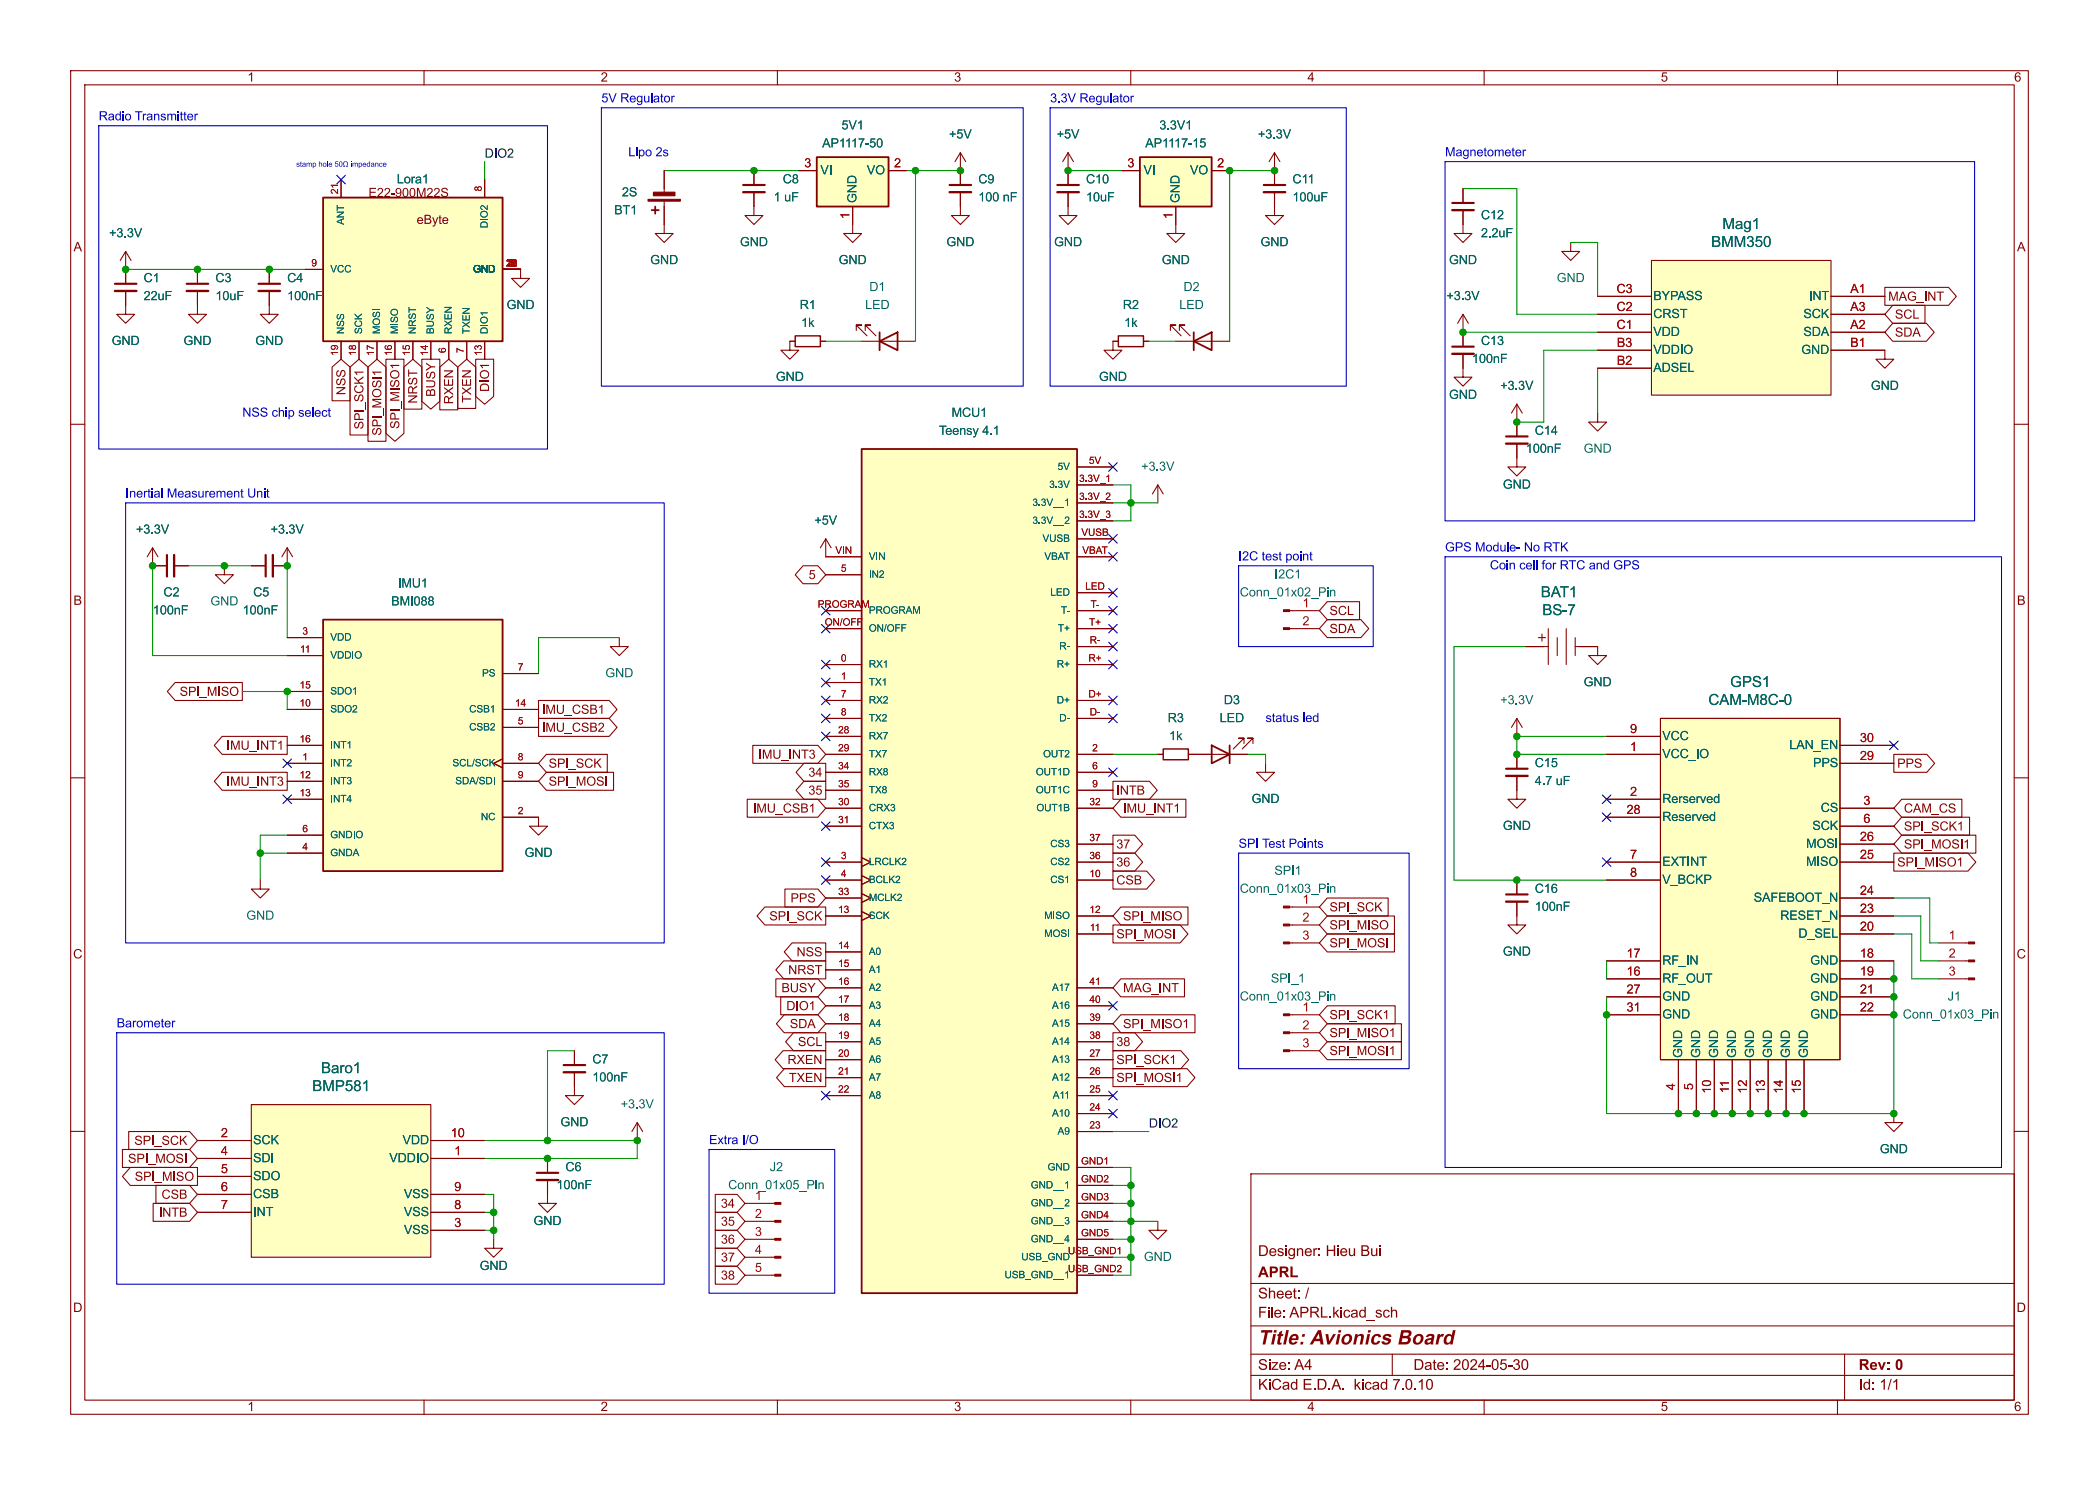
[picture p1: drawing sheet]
<svg xmlns="http://www.w3.org/2000/svg" width="297mm" height="210mm" viewBox="0 0 297 210" stroke-linecap="round" stroke-linejoin="round" font-family="sans-serif">
<defs><g id="words">
<text font-size="2.8" fill="#840000" x="178" y="190.9">Title: Avionics Board</text>
<g font-size="2.1" fill="#006464">
<text x="242.1" y="35.5">BMM350</text>
<text x="243.7" y="33">Mag1</text>
<text x="218" y="85">BAT1</text>
<text x="218.2" y="87.6">BS-7</text>
<text x="241.7" y="100.3">CAM-M8C-0</text>
<text x="244.8" y="97.7">GPS1</text>
<text x="44.2" y="154.9">BMP581</text>
<text x="45.4" y="152.3">Baro1</text>
</g>
<g font-size="2.1" fill="#840000">
<text x="178" y="178.2">Designer: Hieu Bui</text>
<text x="178" y="184.2">Sheet: /</text>
<text x="178" y="181.2">APRL</text>
<text x="178" y="186.9">File: APRL.kicad_sch</text>
<text x="178" y="197.1">KiCad E.D.A. kicad 7.0.10</text>
<text x="178" y="194.3">Size: A4</text>
<text x="200" y="194.3">Date: 2024-05-30</text>
<text x="263" y="194.3">Rev: 0</text>
<text x="263" y="197.1">Id: 1/1</text>
</g>
<g font-size="1.8" fill="#0000c2">
<text x="14" y="17.2">Radio Transmitter</text>
<text x="85.1" y="14.7">5V Regulator</text>
<text x="148.6" y="14.7">3.3V Regulator</text>
<text x="88.9" y="22.3">Lipo 2s</text>
<text x="204.5" y="22.3">Magnetometer</text>
<text x="34.3" y="59.1">NSS chip select</text>
<text x="17.8" y="70.6">Inertial Measurement Unit</text>
<text x="175.3" y="79.5">I2C test point</text>
<text x="204.5" y="78.2">GPS Module- No RTK</text>
<text x="210.8" y="80.7">Coin cell for RTC and GPS</text>
<text x="179.1" y="102.3">status led</text>
<text x="175.3" y="120.1">SPI Test Points</text>
<text x="16.5" y="145.5">Barometer</text>
<text x="100.3" y="162">Extra I/O</text>
</g>
<g font-size="1.8" fill="#840000">
<text x="35" y="12">1</text>
<text x="85" y="12">2</text>
<text x="135" y="12">3</text>
<text x="185" y="12">4</text>
<text x="235" y="12">5</text>
<text x="285" y="12">6</text>
<text x="52.1" y="28.3">E22-900M22S</text>
<text x="59" y="32.1">eByte</text>
<text x="10.4" y="36">A</text>
<text x="285.4" y="36">A</text>
<text x="267.2" y="43">MAG_INT</text>
<text x="268.1" y="45.5">SCL</text>
<text x="268.1" y="48.1">SDA</text>
<text x="49.4" y="55.9" transform="rotate(-90 49.4 55.9)">NSS</text>
<text x="59.5" y="57.1" transform="rotate(-90 59.5 57.1)">NRST</text>
<text x="62.1" y="56.1" transform="rotate(-90 62.1 56.1)">BUSY</text>
<text x="64.6" y="57.2" transform="rotate(-90 64.6 57.2)">RXEN</text>
<text x="67.1" y="57" transform="rotate(-90 67.1 57)">TXEN</text>
<text x="69.7" y="55.4" transform="rotate(-90 69.7 55.4)">DIO1</text>
<text x="51.9" y="60.7" transform="rotate(-90 51.9 60.7)">SPI_SCK1</text>
<text x="54.4" y="61.6" transform="rotate(-90 54.4 61.6)">SPI_MOSI1</text>
<text x="57" y="60.7" transform="rotate(-90 57 60.7)">SPI_MISO1</text>
<text x="114.4" y="82.4">5</text>
<text x="10.4" y="86">B</text>
<text x="188.1" y="87.5">SCL</text>
<text x="188.1" y="90">SDA</text>
<text x="285.4" y="86">B</text>
<text x="25.4" y="98.9">SPI_MISO</text>
<text x="76.7" y="101.4">IMU_CSB1</text>
<text x="32.1" y="106.5">IMU_INT1</text>
<text x="76.7" y="104">IMU_CSB2</text>
<text x="107.3" y="107.8">IMU_INT3</text>
<text x="32.1" y="111.6">IMU_INT3</text>
<text x="77.6" y="109">SPI_SCK</text>
<text x="77.6" y="111.6">SPI_MOSI</text>
<text x="114.4" y="112.9">35</text>
<text x="114.4" y="110.3">34</text>
<text x="158" y="112.9">INTB</text>
<text x="268.4" y="109">PPS</text>
<text x="106.5" y="115.4">IMU_CSB1</text>
<text x="158.9" y="115.4">IMU_INT1</text>
<text x="269.4" y="115.4">CAM_CS</text>
<text x="269.4" y="117.9">SPI_SCK1</text>
<text x="158" y="123">36</text>
<text x="158" y="120.5">37</text>
<text x="158" y="125.6">CSB</text>
<text x="268.4" y="123">SPI_MISO1</text>
<text x="269.4" y="120.5">SPI_MOSI1</text>
<text x="108.9" y="130.6">SPI_SCK</text>
<text x="111.9" y="128.1">PPS</text>
<text x="158.9" y="130.6">SPI_MISO</text>
<text x="188.1" y="129.4">SPI_SCK</text>
<text x="188.1" y="131.9">SPI_MISO</text>
<text x="10.3" y="136">C</text>
<text x="112.7" y="135.7">NSS</text>
<text x="158" y="133.2">SPI_MOSI</text>
<text x="188.1" y="134.4">SPI_MOSI</text>
<text x="285.3" y="136">C</text>
<text x="110.6" y="140.8">BUSY</text>
<text x="111.3" y="143.3">DIO1</text>
<text x="111.5" y="138.3">NRST</text>
<text x="158.9" y="140.8">MAG_INT</text>
<text x="111.8" y="145.9">SDA</text>
<text x="112.9" y="148.4">SCL</text>
<text x="158" y="148.4">38</text>
<text x="158.9" y="145.9">SPI_MISO1</text>
<text x="188.1" y="149.7">SPI_MOSI1</text>
<text x="188.1" y="144.6">SPI_SCK1</text>
<text x="188.1" y="147.1">SPI_MISO1</text>
<text x="111.4" y="151">RXEN</text>
<text x="111.6" y="153.5">TXEN</text>
<text x="158" y="151">SPI_SCK1</text>
<text x="158" y="153.5">SPI_MOSI1</text>
<text x="18.1" y="164.9">SPI_MOSI</text>
<text x="19" y="162.4">SPI_SCK</text>
<text x="19.1" y="167.5">SPI_MISO</text>
<text x="22.5" y="172.5">INTB</text>
<text x="22.9" y="170">CSB</text>
<text x="102" y="173.8">35</text>
<text x="102" y="171.3">34</text>
<text x="102" y="176.4">36</text>
<text x="102" y="178.9">37</text>
<text x="102" y="181.4">38</text>
<text x="10.3" y="186">D</text>
<text x="285.3" y="186">D</text>
<text x="35" y="200">1</text>
<text x="85" y="200">2</text>
<text x="135" y="200">3</text>
<text x="185" y="200">4</text>
<text x="235" y="200">5</text>
<text x="285" y="200">6</text>
</g>
<g font-size="1.8" fill="#0f0f0f">
<text x="68.6" y="22.5">DIO2</text>
<text x="162.6" y="159.7">DIO2</text>
</g>
<g font-size="1.8" fill="#a90000">
<text x="113.8" y="23.9">3</text>
<text x="126.5" y="23.9">2</text>
<text x="159.5" y="23.9">3</text>
<text x="172.2" y="23.9">2</text>
<text x="120.4" y="31" transform="rotate(-90 120.4 31)">1</text>
<text x="166.1" y="31" transform="rotate(-90 166.1 31)">1</text>
<text x="228.7" y="41.7">C3</text>
<text x="261.8" y="41.7">A1</text>
<text x="228.7" y="46.7">C1</text>
<text x="228.7" y="44.2">C2</text>
<text x="261.8" y="46.7">A2</text>
<text x="261.8" y="44.2">A3</text>
<text x="228.8" y="51.8">B2</text>
<text x="228.8" y="49.3">B3</text>
<text x="261.8" y="49.3">B1</text>
<text x="184.3" y="86.1">1</text>
<text x="184.3" y="88.6">2</text>
<text x="230.6" y="106.4">1</text>
<text x="230.6" y="103.9">9</text>
<text x="263.2" y="107.7">29</text>
<text x="263.2" y="105.2">30</text>
<text x="230.6" y="112.8">2</text>
<text x="230.2" y="115.3">28</text>
<text x="263.2" y="119.1">26</text>
<text x="263.7" y="114">3</text>
<text x="263.7" y="116.6">6</text>
<text x="230.6" y="121.7">7</text>
<text x="230.6" y="124.2">8</text>
<text x="263.2" y="121.7">25</text>
<text x="184.3" y="128">1</text>
<text x="184.3" y="130.6">2</text>
<text x="263.2" y="131.8">20</text>
<text x="263.2" y="129.3">23</text>
<text x="263.2" y="126.7">24</text>
<text x="184.3" y="133.1">3</text>
<text x="230.2" y="135.6">17</text>
<text x="263.2" y="135.6">18</text>
<text x="275.7" y="133.1">1</text>
<text x="275.7" y="135.6">2</text>
<text x="184.3" y="143.3">1</text>
<text x="230.2" y="138.2">16</text>
<text x="230.2" y="140.7">27</text>
<text x="230.2" y="143.3">31</text>
<text x="263.2" y="138.2">19</text>
<text x="263.2" y="140.7">21</text>
<text x="263.2" y="143.3">22</text>
<text x="275.7" y="138.2">3</text>
<text x="184.3" y="145.8">2</text>
<text x="184.3" y="148.3">3</text>
<text x="237.2" y="154.2" transform="rotate(-90 237.2 154.2)">4</text>
<text x="239.8" y="154.2" transform="rotate(-90 239.8 154.2)">5</text>
<text x="242.3" y="154.7" transform="rotate(-90 242.3 154.7)">10</text>
<text x="244.9" y="154.6" transform="rotate(-90 244.9 154.6)">11</text>
<text x="247.4" y="154.7" transform="rotate(-90 247.4 154.7)">12</text>
<text x="249.9" y="154.7" transform="rotate(-90 249.9 154.7)">13</text>
<text x="252.5" y="154.7" transform="rotate(-90 252.5 154.7)">14</text>
<text x="255" y="154.7" transform="rotate(-90 255 154.7)">15</text>
<text x="31.3" y="161">2</text>
<text x="63.8" y="161">10</text>
<text x="31.3" y="163.6">4</text>
<text x="31.3" y="166.1">5</text>
<text x="64.3" y="163.6">1</text>
<text x="31.3" y="168.7">6</text>
<text x="31.3" y="171.2">7</text>
<text x="64.3" y="173.7">3</text>
<text x="64.3" y="171.2">8</text>
<text x="64.3" y="168.7">9</text>
<text x="106.8" y="169.9">1</text>
<text x="106.8" y="172.5">2</text>
<text x="106.8" y="175">3</text>
<text x="106.8" y="177.5">4</text>
<text x="106.8" y="180.1">5</text>
</g>
<g font-size="1.8" fill="#006464">
<text x="116.3" y="21.3">AP1117-50</text>
<text x="119.1" y="18.8">5V1</text>
<text x="134.3" y="20.1">+5V</text>
<text x="149.5" y="20.1">+5V</text>
<text x="162.1" y="21.3">AP1117-15</text>
<text x="164" y="18.8">3.3V1</text>
<text x="178" y="20.1">+3.3V</text>
<text x="56.1" y="26.4">Lora1</text>
<text x="88" y="28.2">2S</text>
<text x="109.5" y="28.9">1 uF</text>
<text x="110.8" y="26.4">C8</text>
<text x="116.1" y="25.1">VI</text>
<text x="121.7" y="28.7" transform="rotate(-90 121.7 28.7)">GND</text>
<text x="122.7" y="25.1">VO</text>
<text x="138.4" y="26.4">C9</text>
<text x="138.4" y="28.9">100 nF</text>
<text x="153.7" y="26.4">C10</text>
<text x="153.7" y="28.9">10uF</text>
<text x="161.8" y="25.1">VI</text>
<text x="167.4" y="28.7" transform="rotate(-90 167.4 28.7)">GND</text>
<text x="168.4" y="25.1">VO</text>
<text x="182.9" y="26.4">C11</text>
<text x="182.9" y="28.9">100uF</text>
<text x="15.4" y="34">+3.3V</text>
<text x="86.9" y="30.8">BT1</text>
<text x="104.7" y="35.3">GND</text>
<text x="133.9" y="35.3">GND</text>
<text x="149.2" y="35.3">GND</text>
<text x="178.4" y="35.3">GND</text>
<text x="209.5" y="31.5">C12</text>
<text x="209.5" y="34">2.2uF</text>
<text x="20.3" y="40.4">C1</text>
<text x="30.5" y="40.4">C3</text>
<text x="40.6" y="40.4">C4</text>
<text x="92" y="37.8">GND</text>
<text x="118.7" y="37.8">GND</text>
<text x="123" y="41.6">D1</text>
<text x="164.4" y="37.8">GND</text>
<text x="167.5" y="41.6">D2</text>
<text x="205" y="37.8">GND</text>
<text x="220.3" y="40.4">GND</text>
<text x="20.3" y="42.9">22uF</text>
<text x="30.5" y="42.9">10uF</text>
<text x="40.6" y="42.9">100nF</text>
<text x="71.7" y="44.2">GND</text>
<text x="113.2" y="44.2">R1</text>
<text x="113.4" y="46.7">1k</text>
<text x="122.4" y="44.2">LED</text>
<text x="158.9" y="44.2">R2</text>
<text x="159.1" y="46.7">1k</text>
<text x="166.9" y="44.2">LED</text>
<text x="204.7" y="42.9">+3.3V</text>
<text x="233.9" y="48">VDD</text>
<text x="233.9" y="45.5">CRST</text>
<text x="233.9" y="42.9">BYPASS</text>
<text x="255.2" y="48">SDA</text>
<text x="255.2" y="45.5">SCK</text>
<text x="256" y="42.9">INT</text>
<text x="15.8" y="49.3">GND</text>
<text x="26" y="49.3">GND</text>
<text x="36.1" y="49.3">GND</text>
<text x="208.3" y="51.8">100nF</text>
<text x="209.5" y="49.3">C13</text>
<text x="233.9" y="53.1">ADSEL</text>
<text x="233.9" y="50.5">VDDIO</text>
<text x="254.9" y="50.5">GND</text>
<text x="109.8" y="54.3">GND</text>
<text x="134.6" y="59.4">MCU1</text>
<text x="155.5" y="54.3">GND</text>
<text x="205" y="56.9">GND</text>
<text x="212.3" y="55.6">+3.3V</text>
<text x="264.7" y="55.6">GND</text>
<text x="132.9" y="62">Teensy 4.1</text>
<text x="215.9" y="64.5">100nF</text>
<text x="217.2" y="62">C14</text>
<text x="224.1" y="64.5">GND</text>
<text x="161.5" y="67">+3.3V</text>
<text x="212.7" y="69.6">GND</text>
<text x="19.2" y="75.9">+3.3V</text>
<text x="38.3" y="75.9">+3.3V</text>
<text x="115.2" y="74.7">+5V</text>
<text x="56.3" y="83.6">IMU1</text>
<text x="180.4" y="82.3">I2C1</text>
<text x="21.6" y="87.4">100nF</text>
<text x="23.1" y="84.8">C2</text>
<text x="29.8" y="86.1">GND</text>
<text x="34.3" y="87.4">100nF</text>
<text x="35.8" y="84.8">C5</text>
<text x="55.4" y="86.1">BMI088</text>
<text x="175.4" y="84.8">Conn_01x02_Pin</text>
<text x="85.7" y="96.3">GND</text>
<text x="173.2" y="100.1">D3</text>
<text x="212.3" y="100.1">+3.3V</text>
<text x="224.1" y="97.5">GND</text>
<text x="165.2" y="102.6">R3</text>
<text x="165.4" y="105.1">1k</text>
<text x="172.6" y="102.6">LED</text>
<text x="235.2" y="107.7">VCC_IO</text>
<text x="235.2" y="105.1">VCC</text>
<text x="253.2" y="106.4">LAN_EN</text>
<text x="217.2" y="109">C15</text>
<text x="217.2" y="111.5">4.7 uF</text>
<text x="256.5" y="109">PPS</text>
<text x="177.1" y="114">GND</text>
<text x="212.7" y="117.8">GND</text>
<text x="235.2" y="114">Rerserved</text>
<text x="235.2" y="116.6">Reserved</text>
<text x="256.4" y="117.8">SCK</text>
<text x="257.6" y="115.3">CS</text>
<text x="74.2" y="121.7">GND</text>
<text x="180.3" y="124.2">SPI1</text>
<text x="235.2" y="122.9">EXTINT</text>
<text x="235.2" y="125.5">V_BCKP</text>
<text x="255.6" y="122.9">MISO</text>
<text x="255.6" y="120.4">MOSI</text>
<text x="34.9" y="130.5">GND</text>
<text x="175.4" y="126.7">Conn_01x03_Pin</text>
<text x="217.2" y="126.7">C16</text>
<text x="217.2" y="129.3">100nF</text>
<text x="248.1" y="128">SAFEBOOT_N</text>
<text x="251.9" y="130.5">RESET_N</text>
<text x="212.7" y="135.6">GND</text>
<text x="235.2" y="136.9">RF_IN</text>
<text x="254.5" y="133.1">D_SEL</text>
<text x="256.1" y="136.9">GND</text>
<text x="175.4" y="142">Conn_01x03_Pin</text>
<text x="179.8" y="139.4">SPI_1</text>
<text x="235.2" y="139.4">RF_OUT</text>
<text x="235.2" y="142">GND</text>
<text x="256.1" y="139.4">GND</text>
<text x="256.1" y="142">GND</text>
<text x="275.6" y="142">J1</text>
<text x="235.2" y="144.5">GND</text>
<text x="238.5" y="149.6" transform="rotate(-90 238.5 149.6)">GND</text>
<text x="241" y="149.6" transform="rotate(-90 241 149.6)">GND</text>
<text x="243.6" y="149.6" transform="rotate(-90 243.6 149.6)">GND</text>
<text x="246.1" y="149.6" transform="rotate(-90 246.1 149.6)">GND</text>
<text x="248.7" y="149.6" transform="rotate(-90 248.7 149.6)">GND</text>
<text x="251.2" y="149.6" transform="rotate(-90 251.2 149.6)">GND</text>
<text x="253.7" y="149.6" transform="rotate(-90 253.7 149.6)">GND</text>
<text x="256.1" y="144.5">GND</text>
<text x="256.3" y="149.6" transform="rotate(-90 256.3 149.6)">GND</text>
<text x="269.2" y="144.5">Conn_01x03_Pin</text>
<text x="83.8" y="150.9">C7</text>
<text x="83.8" y="153.4">100nF</text>
<text x="79.3" y="159.8">GND</text>
<text x="87.8" y="157.2">+3.3V</text>
<text x="35.8" y="162.3">SCK</text>
<text x="35.8" y="164.8">SDI</text>
<text x="35.8" y="167.4">SDO</text>
<text x="55.1" y="164.8">VDDIO</text>
<text x="57" y="162.3">VDD</text>
<text x="80" y="166.1">C6</text>
<text x="108.9" y="166.1">J2</text>
<text x="266" y="163.6">GND</text>
<text x="35.8" y="169.9">CSB</text>
<text x="35.8" y="172.5">INT</text>
<text x="57.2" y="172.5">VSS</text>
<text x="57.2" y="169.9">VSS</text>
<text x="75.5" y="173.7">GND</text>
<text x="78.7" y="168.6">100nF</text>
<text x="103" y="168.6">Conn_01x05_Pin</text>
<text x="57.2" y="175">VSS</text>
<text x="161.9" y="178.8">GND</text>
<text x="67.9" y="180.1">GND</text>
</g>
<g font-size="1.4" fill="#a90000">
<text x="48" y="27.5" transform="rotate(-90 48 27.5)">21</text>
<text x="68.3" y="27.1" transform="rotate(-90 68.3 27.1)">8</text>
<text x="44.1" y="37.8">9</text>
<text x="72" y="37.8">1</text>
<text x="72" y="37.8">2</text>
<text x="48" y="50.3" transform="rotate(-90 48 50.3)">19</text>
<text x="50.5" y="50.3" transform="rotate(-90 50.5 50.3)">18</text>
<text x="53.1" y="50.3" transform="rotate(-90 53.1 50.3)">17</text>
<text x="55.6" y="50.3" transform="rotate(-90 55.6 50.3)">16</text>
<text x="58.2" y="50.3" transform="rotate(-90 58.2 50.3)">15</text>
<text x="60.7" y="50.3" transform="rotate(-90 60.7 50.3)">14</text>
<text x="63.2" y="49.9" transform="rotate(-90 63.2 49.9)">6</text>
<text x="65.8" y="49.9" transform="rotate(-90 65.8 49.9)">7</text>
<text x="68.3" y="50.3" transform="rotate(-90 68.3 50.3)">13</text>
<text x="154.1" y="65.8">5V</text>
<text x="152.7" y="68.3">3.3V_1</text>
<text x="152.7" y="70.9">3.3V_2</text>
<text x="152.7" y="73.4">3.3V_3</text>
<text x="153" y="75.9">VUSB</text>
<text x="118.2" y="78.5">VIN</text>
<text x="119" y="81">5</text>
<text x="153.1" y="78.5">VBAT</text>
<text x="153.6" y="83.6">LED</text>
<text x="42.8" y="89.9">3</text>
<text x="115.7" y="86.1">PROGRAM</text>
<text x="116.7" y="88.6">ON/OFF</text>
<text x="154.1" y="88.6">T+</text>
<text x="154.3" y="86.1">T-</text>
<text x="42.4" y="92.5">11</text>
<text x="73.3" y="95">7</text>
<text x="119" y="93.7">0</text>
<text x="154" y="93.7">R+</text>
<text x="154.2" y="91.2">R-</text>
<text x="42.4" y="100.1">10</text>
<text x="42.4" y="97.5">15</text>
<text x="72.9" y="100.1">14</text>
<text x="119" y="96.3">1</text>
<text x="119" y="98.8">7</text>
<text x="119" y="101.3">8</text>
<text x="154" y="98.8">D+</text>
<text x="154.2" y="101.3">D-</text>
<text x="42.4" y="105.2">16</text>
<text x="42.8" y="107.7">1</text>
<text x="73.3" y="102.6">5</text>
<text x="73.3" y="107.7">8</text>
<text x="118.6" y="103.9">28</text>
<text x="118.6" y="106.4">29</text>
<text x="154.5" y="106.4">2</text>
<text x="42.4" y="110.2">12</text>
<text x="42.4" y="112.8">13</text>
<text x="73.3" y="110.2">9</text>
<text x="118.6" y="109">34</text>
<text x="118.6" y="111.5">35</text>
<text x="154.5" y="109">6</text>
<text x="154.5" y="111.5">9</text>
<text x="42.8" y="117.9">6</text>
<text x="73.3" y="115.3">2</text>
<text x="118.6" y="114">30</text>
<text x="118.6" y="116.6">31</text>
<text x="154.1" y="114">32</text>
<text x="154.1" y="119.1">37</text>
<text x="42.8" y="120.4">4</text>
<text x="119" y="121.7">3</text>
<text x="119" y="124.2">4</text>
<text x="154.1" y="124.2">10</text>
<text x="154.1" y="121.7">36</text>
<text x="118.6" y="129.3">13</text>
<text x="118.6" y="126.7">33</text>
<text x="154.1" y="129.3">12</text>
<text x="154.2" y="131.8">11</text>
<text x="118.6" y="134.4">14</text>
<text x="118.6" y="136.9">15</text>
<text x="118.6" y="139.4">16</text>
<text x="118.6" y="142">17</text>
<text x="154.1" y="142">40</text>
<text x="154.1" y="139.4">41</text>
<text x="118.6" y="144.5">18</text>
<text x="118.6" y="147.1">19</text>
<text x="118.6" y="149.6">20</text>
<text x="154.1" y="149.6">27</text>
<text x="154.1" y="147.1">38</text>
<text x="154.1" y="144.5">39</text>
<text x="118.6" y="152.1">21</text>
<text x="118.6" y="154.7">22</text>
<text x="154.1" y="154.7">25</text>
<text x="154.1" y="152.1">26</text>
<text x="154.1" y="159.8">23</text>
<text x="154.1" y="157.2">24</text>
<text x="153" y="164.8">GND1</text>
<text x="153" y="167.4">GND2</text>
<text x="153" y="169.9">GND3</text>
<text x="153" y="172.5">GND4</text>
<text x="151.1" y="177.5">USB_GND1</text>
<text x="153" y="175">GND5</text>
<text x="151.1" y="180.1">USB_GND2</text>
</g>
<g font-size="1.4" fill="#006464">
<text x="49.1" y="31.8" transform="rotate(-90 49.1 31.8)">ANT</text>
<text x="69.4" y="32.3" transform="rotate(-90 69.4 32.3)">DIO2</text>
<text x="46.7" y="38.9">VCC</text>
<text x="66.9" y="38.9">GND</text>
<text x="49.1" y="47.2" transform="rotate(-90 49.1 47.2)">NSS</text>
<text x="51.6" y="47.2" transform="rotate(-90 51.6 47.2)">SCK</text>
<text x="54.1" y="47.2" transform="rotate(-90 54.1 47.2)">MOSI</text>
<text x="56.7" y="47.2" transform="rotate(-90 56.7 47.2)">MISO</text>
<text x="59.2" y="47.2" transform="rotate(-90 59.2 47.2)">NRST</text>
<text x="61.8" y="47.2" transform="rotate(-90 61.8 47.2)">BUSY</text>
<text x="64.3" y="47.2" transform="rotate(-90 64.3 47.2)">RXEN</text>
<text x="66.8" y="47.2" transform="rotate(-90 66.8 47.2)">TXEN</text>
<text x="69.4" y="47.2" transform="rotate(-90 69.4 47.2)">DIO1</text>
<text x="146.1" y="71.9">3.3V__1</text>
<text x="148.5" y="69.4">3.3V</text>
<text x="149.6" y="66.8">5V</text>
<text x="146.1" y="74.5">3.3V__2</text>
<text x="147.5" y="77">VUSB</text>
<text x="122.9" y="82.1">IN2</text>
<text x="122.9" y="79.5">VIN</text>
<text x="147.8" y="79.5">VBAT</text>
<text x="122.9" y="89.7">ON/OFF</text>
<text x="122.9" y="87.2">PROGRAM</text>
<text x="148.6" y="84.6">LED</text>
<text x="149.7" y="89.7">T+</text>
<text x="150.1" y="87.2">T-</text>
<text x="46.7" y="93.5">VDDIO</text>
<text x="46.7" y="91">VDD</text>
<text x="122.9" y="94.8">RX1</text>
<text x="149.5" y="94.8">R+</text>
<text x="149.9" y="92.2">R-</text>
<text x="46.7" y="101.1">SDO2</text>
<text x="46.7" y="98.6">SDO1</text>
<text x="66.4" y="101.1">CSB1</text>
<text x="68.2" y="96.1">PS</text>
<text x="122.9" y="97.3">TX1</text>
<text x="122.9" y="99.9">RX2</text>
<text x="149.5" y="99.9">D+</text>
<text x="46.7" y="106.2">INT1</text>
<text x="66.4" y="103.7">CSB2</text>
<text x="122.9" y="104.9">RX7</text>
<text x="122.9" y="107.5">TX7</text>
<text x="122.9" y="102.4">TX2</text>
<text x="147.6" y="107.5">OUT2</text>
<text x="149.9" y="102.4">D-</text>
<text x="46.7" y="108.8">INT2</text>
<text x="46.7" y="111.3">INT3</text>
<text x="46.7" y="113.8">INT4</text>
<text x="64" y="108.8">SCL/SCK</text>
<text x="64.4" y="111.3">SDA/SDI</text>
<text x="122.9" y="110">RX8</text>
<text x="122.9" y="112.6">TX8</text>
<text x="146.6" y="110">OUT1D</text>
<text x="146.6" y="112.6">OUT1C</text>
<text x="46.7" y="118.9">GNDIO</text>
<text x="68.1" y="116.4">NC</text>
<text x="122.9" y="115.1">CRX3</text>
<text x="122.9" y="117.6">CTX3</text>
<text x="146.6" y="115.1">OUT1B</text>
<text x="46.7" y="121.5">GNDA</text>
<text x="122.9" y="122.7">LRCLK2</text>
<text x="122.9" y="125.3">BCLK2</text>
<text x="148.6" y="125.3">CS1</text>
<text x="148.6" y="122.7">CS2</text>
<text x="148.6" y="120.2">CS3</text>
<text x="122.9" y="130.3">SCK</text>
<text x="122.9" y="127.8">MCLK2</text>
<text x="147.8" y="130.3">MISO</text>
<text x="122.9" y="135.4">A0</text>
<text x="122.9" y="138">A1</text>
<text x="147.8" y="132.9">MOSI</text>
<text x="122.9" y="140.5">A2</text>
<text x="122.9" y="143">A3</text>
<text x="148.9" y="143">A16</text>
<text x="148.9" y="140.5">A17</text>
<text x="122.9" y="145.6">A4</text>
<text x="122.9" y="148.1">A5</text>
<text x="148.9" y="148.1">A14</text>
<text x="148.9" y="145.6">A15</text>
<text x="122.9" y="150.7">A6</text>
<text x="122.9" y="153.2">A7</text>
<text x="122.9" y="155.7">A8</text>
<text x="148.9" y="153.2">A12</text>
<text x="148.9" y="150.7">A13</text>
<text x="149" y="155.7">A11</text>
<text x="148.9" y="158.3">A10</text>
<text x="149.6" y="160.8">A9</text>
<text x="148.2" y="165.9">GND</text>
<text x="145.9" y="168.4">GND__1</text>
<text x="145.9" y="171">GND__2</text>
<text x="145.9" y="173.5">GND__3</text>
<text x="144.5" y="178.6">USB_GND</text>
<text x="145.9" y="176.1">GND__4</text>
<text x="142.1" y="181.1">USB_GND__1</text>
</g>
<text font-size="1" fill="#0000c2" x="49.6" y="23.7">impedance</text>
</g></defs>
<g fill="none" stroke="#840000" stroke-width=".15">
<path d="M10 10h277v190h-277zM12 12h273v186h-273zM60 10v2M110 10v2M160 10v2M210 10v2M260 10v2M17.8 35.6l-.8 1.2M17.8 35.6v4.5M17.8 35.6l.7 1.2M27.9 38.1v2M38.1 38.1v2"/>
<path d="M43.2 38.1h2.5M48.3 25.4v2.5M68.6 25.4v2.5M71.1 38.1h2.6v1.3h1.2l-1.2 1.2-1.3-1.2h1.3M94 28.4v4.6h1.2l-1.2 1.3-1.3-1.3h1.3M94 24.1v3.3M106.7 27.2v3.3h1.2l-1.2 1.3-1.3-1.3h1.3M106.7 24.1v2.1M113 24.1h2.6M120.6 29.2v3.8h1.3l-1.3 1.3-1.2-1.3h1.2M125.7 24.1h2.6M135.9 27.2v3.3h1.3l-1.3 1.3-1.3-1.3h1.3"/>
<path d="M135.9 21.6l-.8 1.3M135.9 21.6v4.6M135.9 21.6l.8 1.3M151.1 27.2v3.3h1.3l-1.3 1.3-1.2-1.3h1.2M151.1 21.6v4.6M151.1 21.6l-.7 1.3M151.1 21.6l.8 1.3M158.7 24.1h2.6M166.4 29.2v3.8h1.2l-1.2 1.3-1.3-1.3h1.3M171.4 24.1h2.6M180.3 27.2v3.3h1.3l-1.3 1.3-1.2-1.3h1.2M180.3 21.6v4.6"/>
<path d="M180.3 21.6l-.7 1.3M180.3 21.6l.8 1.3M207 29.7v3.3h1.3l-1.3 1.3-1.3-1.3h1.3M207 26.7v2M222.2 34.3v1.3h1.3l-1.3 1.2-1.2-1.2h1.2M233.7 36.8h25.4v19.1h-25.4zM10 60h2M17.8 41.1v3.4h1.2l-1.2 1.2-1.3-1.2h1.3M27.9 41.1v3.4h1.3l-1.3 1.2-1.2-1.2h1.2M38.1 41.1v3.4h1.3l-1.3 1.2-1.3-1.2h1.3M47 51.9l1.3-1.1 1.2 1.1v4.8h-2.5zM48.3 48.3v2.5"/>
<path d="M49.5 51.9l1.3-1.1 1.3 1.1v9.6h-2.6zM50.8 48.3v2.5M52.1 51.9l1.2-1.1 1.3 1.1v10.5h-2.5zM53.3 48.3v2.5M54.6 50.8h2.6v10.5l-1.3 1.1-1.3-1.1zM55.9 48.3v2.5M57.1 51.9l1.3-1.1 1.3 1.1v6h-2.6zM58.4 48.3v2.5M59.7 50.8h2.5v5.9l-1.2 1.2-1.3-1.2zM61 48.3v2.5M62.2 51.9l1.3-1.1 1.3 1.1v6.1h-2.6zM63.5 48.3v2.5"/>
<path d="M64.8 51.9l1.2-1.1 1.3 1.1v5.9h-2.5zM66 48.3v2.5M67.3 50.8h2.6v5.3l-1.3 1.1-1.3-1.1zM68.6 48.3v2.5M112.5 48.3h-.7v1.2h-1.3l1.3 1.3 1.2-1.3h-1.2M116.1 48.3h.7M121.2 46.7v-.7h.7h-.7l1.5 1.5M121.9 48.3h7.6M122.4 46.7v-.7h.8h-.8l1.6 1.5M158.2 48.3h-.7v1.2h1.2l-1.2 1.3-1.3-1.3h1.3M161.8 48.3h.8M165.6 46.7v-.7h.8h-.8l1.5 1.5"/>
<path d="M166.4 48.3h7.6M166.9 46.7v-.7h.7h-.7l1.5 1.5M207 50v3.3h1.3l-1.3 1.3-1.3-1.3h1.3M207 44.5l-.8 1.2M207 44.5v4.5M207 44.5l.8 1.2M214.6 57.2v4.5M214.6 57.2l-.7 1.2M214.6 57.2l.8 1.2M226.1 58.4v1.3h1.2l-1.2 1.3-1.3-1.3h1.3M226.1 41.9h7.6M226.1 47h7.6"/>
<path d="M226.1 44.5h7.6M226.1 49.5h7.6M226.1 52.1h7.6M259.1 49.5h7.6v1.3h1.3l-1.3 1.3-1.3-1.3h1.3M259.1 41.9h7.6M259.1 47h7.6M259.1 44.5h7.6M266.7 40.6h9l1.1 1.3-1.1 1.3h-9zM267.8 43.2h4.6v2.5h-4.6l-1.1-1.2zM267.8 45.7h4.8l1.1 1.3-1.1 1.3h-4.8l-1.1-1.3zM285 60h2M21.6 77.5v2.5h2"/>
<path d="M21.6 77.5l.8 1.2M21.6 77.5l-.8 1.2M40.6 77.5v2.5h-2M40.6 77.5l.8 1.2M40.6 77.5l-.7 1.2M116.8 76.2l-.7 1.3M116.8 76.2v2.5h5.1M116.8 76.2l.8 1.3M152.4 68.6h5.1M152.4 71.1h5.1M152.4 73.7h5.1M152.4 66h5.1"/>
<path d="M152.4 78.7h5.1M152.4 76.2h5.1M163.8 68.6l-.7 1.3M163.8 68.6v2.5M163.8 68.6l.8 1.3M214.6 62.7v3.3h1.3l-1.3 1.3-1.2-1.3h1.2M24.6 80h2.1M24.8 96.5h9.5v2.6h-9.5l-1.1-1.3zM31.7 80v1.3h1.3l-1.3 1.3-1.2-1.3h1.2M35.6 80h2M40.6 90.2h5.1M40.6 92.7h5.1"/>
<path d="M40.6 97.8h5.1M71.1 95.3h5.1M76.2 99.1h10l1.1 1.2-1.1 1.3h-10zM87.6 90.2v1.2h1.3l-1.3 1.3-1.2-1.3h1.2M113.6 80h2.1l1.1 1.3-1.1 1.3h-2.1l-1.1-1.3zM116.8 88.9h5.1M116.8 86.4h5.1M116.8 94h5.1M116.8 96.5h5.1M116.8 81.3h5.1M116.8 99.1h5.1M152.4 88.9h5.1"/>
<path d="M152.4 86.4h5.1M152.4 91.4h5.1M152.4 94h5.1M152.4 99.1h5.1M152.4 83.8h5.1M182.5 88.9h4.2M182.5 86.4h4.2M187.8 85.1h4.6v2.5h-4.6l-1.1-1.2zM187.8 87.6h4.8l1.1 1.3-1.1 1.3h-4.8l-1.1-1.3zM215.9 91.4h3.2M217.7 90.2h1M218.2 89.7v1"/>
<path d="M219.1 88.9v5.1M220.3 90.2v2.5M221.6 88.9v5.1M222.9 91.4h3.2v1.3h1.2l-1.2 1.3-1.3-1.3h1.3M222.9 90.2v2.5M10 110h2M31.4 104.1h9.2v2.6h-9.2l-1.1-1.3zM31.4 109.2h9.2v2.6h-9.2l-1.1-1.3zM40.6 113h5.1M40.6 108h5.1M40.6 105.4h5.1M40.6 100.3h5.1"/>
<path d="M40.6 110.5h5.1M40.6 118.1h5.1M71.1 107.3l-1.3 .7 1.3 .6M71.1 115.6h5.1v1.2h1.3l-1.3 1.3-1.3-1.3h1.3M71.1 108h5.1M71.1 100.3h5.1M71.1 110.5h5.1M71.1 102.9h5.1M76.2 101.6h10l1.1 1.3-1.1 1.2h-10zM77.3 106.7h8.6v2.5h-8.6l-1.1-1.2zM77.3 109.2h9.5v2.6h-9.5l-1.1-1.3zM105.7 113h10l1.1 1.3-1.1 1.3h-10z"/>
<path d="M106.5 105.4h9.2l1.1 1.3-1.1 1.3h-9.2zM113.8 110.5h3v2.5h-3l-1.2-1.2zM113.8 107.9h3v2.6h-3l-1.2-1.3zM116.8 101.6h5.1M116.8 106.7h5.1M116.8 114.3h5.1M116.8 116.8h5.1M116.8 104.1h5.1M116.8 109.2h5.1M116.8 111.8h5.1M152.4 101.6h5.1M152.4 106.7h5.1"/>
<path d="M152.4 119.4h5.1M152.4 114.3h5.1M152.4 109.2h5.1M152.4 111.8h5.1M157.5 118.1h3.1l1.1 1.3-1.1 1.3h-3.1zM157.5 110.5h5.1l1.2 1.3-1.2 1.2h-5.1zM158.6 113h9.2v2.6h-9.2l-1.1-1.3zM163.8 106.7h.8M168.1 106.7h8.4M176 105.2v-.8h-.7h.7l-1.5 1.5M177.3 105.2v-.8h-.8h.8l-1.5 1.5M179.1 108v1.2h1.2l-1.2 1.3-1.3-1.3h1.3"/>
<path d="M214.6 109.7v3.3h1.3l-1.3 1.3-1.2-1.3h1.2M214.6 101.6l-.7 1.3M214.6 101.6v2.5M214.6 106.7v2M214.6 101.6l.8 1.3M227.3 106.7h7.6M227.3 113h7.6M227.3 115.6h7.6M227.3 104.1h7.6M234.9 101.6h25.4v48.3h-25.4zM260.3 119.4h7.7M260.3 108h7.7"/>
<path d="M260.3 114.3h7.7M260.3 105.4h7.7M260.3 116.8h7.7M268 106.7h4.6l1.1 1.3-1.1 1.2h-4.6zM269.1 113h8.5v2.6h-8.5l-1.1-1.3zM269.1 115.6h9.6v2.5h-9.6l-1.1-1.3zM269.1 118.1h10.5v2.6h-10.5l-1.1-1.3zM285 110h2M36.8 124.5v1.2h1.3l-1.3 1.3-1.2-1.3h1.2M40.6 120.7h5.1M108.2 128.3h8.6v2.5h-8.6l-1.1-1.3zM109.8 138.4h5.9l1.1 1.3-1.1 1.3h-5.9z"/>
<path d="M110.9 135.9h5.9v2.5h-5.9l-1.1-1.2zM111.1 125.7h4.6l1.1 1.3-1.1 1.3h-4.6zM112.1 133.3h4.7v2.6h-4.7l-1.1-1.3zM116.8 129.5h5.1M116.8 127h5.1M116.8 121.9h5.1M116.8 124.5h5.1M116.8 134.6h5.1M116.8 137.2h5.1M116.8 139.7h5.1M121.9 128.9l1.3 .6-1.3 .7M121.9 121.3l1.3 .6-1.3 .7"/>
<path d="M121.9 126.4l1.3 .6-1.3 .6M121.9 123.8l1.3 .7-1.3 .6M152.4 132.1h5.1M152.4 129.5h5.1M152.4 121.9h5.1M152.4 124.5h5.1M152.4 139.7h5.1M157.5 120.6h3.1l1.1 1.3-1.1 1.3h-3.1zM157.5 130.8h9.5l1.1 1.3-1.1 1.3h-9.5zM157.5 123.2h4.7l1.2 1.3-1.2 1.2h-4.7zM158.6 138.4h9v2.6h-9l-1.1-1.3zM158.6 128.3h9.5v2.5h-9.5l-1.1-1.3z"/>
<path d="M182.5 133.4h4.2M182.5 130.8h4.2M182.5 128.3h4.2M187.8 127h8.6v2.5h-8.6l-1.1-1.2zM187.8 129.5h9.5v2.6h-9.5l-1.1-1.3zM187.8 132.1h9.5v2.5h-9.5l-1.1-1.2zM214.6 127.5v3.3h1.3l-1.3 1.3-1.2-1.3h1.2M214.6 124.5v2M227.3 138.4h7.6M227.3 135.9h7.6M227.3 121.9h7.6M227.3 124.5h7.6"/>
<path d="M260.3 138.4h7.7M260.3 135.9h7.7M260.3 132.1h7.7M260.3 129.5h7.7M260.3 127h7.7M260.3 121.9h7.7M268 120.6h10.5l1.1 1.3-1.1 1.3h-10.5zM274.3 138.4h4.2M274.3 135.9h4.2M274.3 133.4h4.2M10 160h2M35.6 156.2h25.4v21.6h-25.4z"/>
<path d="M81.3 151.6v3.3h1.2l-1.2 1.3-1.3-1.3h1.3M81.3 148.6v2M90.2 158.8l-.8 1.2M90.2 158.8v2.5M90.2 158.8l.7 1.2M110.5 141h5.2l1.1 1.2-1.1 1.3h-5.2zM110.8 148.6h6v2.5h-6l-1.1-1.2zM111 143.5h4.7l1.1 1.3-1.1 1.3h-4.7l-1.1-1.3zM111 151.1h5.8v2.6h-5.8l-1.1-1.3zM112.3 146h4.5v2.6h-4.5l-1.1-1.3zM116.8 149.9h5.1M116.8 142.2h5.1"/>
<path d="M116.8 144.8h5.1M116.8 147.3h5.1M116.8 152.4h5.1M116.8 154.9h5.1M152.4 149.9h5.1M152.4 142.2h5.1M152.4 144.8h5.1M152.4 147.3h5.1M152.4 152.4h5.1M152.4 154.9h5.1M152.4 157.5h5.1M157.5 148.6h9.6l1.1 1.3-1.1 1.2h-9.6z"/>
<path d="M157.5 151.1h10.5l1.1 1.3-1.1 1.3h-10.5zM157.5 146h3.1l1.1 1.3-1.1 1.3h-3.1zM158.6 143.5h10.5v2.6h-10.5l-1.1-1.3zM182.5 143.5h4.2M182.5 148.6h4.2M182.5 146.1h4.2M187.8 147.3h10.5v2.6h-10.5l-1.1-1.3zM187.8 142.2h9.6v2.6h-9.6l-1.1-1.3zM187.8 144.8h10.5v2.5h-10.5l-1.1-1.2zM227.3 141h7.6M227.3 143.5h7.6M237.5 149.9v7.6"/>
<path d="M240 149.9v7.6M242.6 149.9v7.6M245.1 149.9v7.6M247.6 149.9v7.6M250.2 149.9v7.6M252.7 149.9v7.6M255.3 149.9v7.6M260.3 141h7.7M260.3 143.5h7.7M268 157.5v1.3h1.2l-1.2 1.2-1.3-1.2h1.3M285 160h2M17.3 162.6h9.5l1.1 1.2-1.1 1.3h-9.5z"/>
<path d="M18.2 160h8.6l1.1 1.3-1.1 1.3h-8.6zM18.4 165.1h9.5v2.5h-9.5l-1.1-1.2zM21.7 170.2h5.1l1.1 1.3-1.1 1.2h-5.1zM22.1 167.6h4.7l1.1 1.3-1.1 1.3h-4.7zM27.9 163.8h7.7M27.9 161.3h7.7M27.9 171.5h7.7M27.9 168.9h7.7M27.9 166.4h7.7M61 163.8h7.6M61 161.3h7.6M61 174h7.6"/>
<path d="M61 171.5h7.6M61 168.9h7.6M69.8 175.3v1.2h1.3l-1.3 1.3-1.2-1.3h1.2M77.5 166.9v3.3h1.2l-1.2 1.3-1.3-1.3h1.3M77.5 163.8v2.1M101.2 171.4h3.1l1.1 1.3-1.1 1.3h-3.1zM101.2 168.9h3.1l1.1 1.3-1.1 1.3h-3.1zM101.2 174h3.1l1.1 1.3-1.1 1.2h-3.1zM101.2 176.5h3.1l1.1 1.3-1.1 1.3h-3.1zM101.2 179.1h3.1l1.1 1.2-1.1 1.3h-3.1zM105.4 170.2h4.2M105.4 172.7h4.2"/>
<path d="M105.4 175.3h4.2M105.4 177.8h4.2M152.4 160h5.1M152.4 165.1h5.1M152.4 167.6h5.1M152.4 170.2h5.1M152.4 172.7h5.1M152.4 175.3h5.1M152.4 177.8h5.1M163.8 172.7v1.3h1.3l-1.3 1.3-1.2-1.3h1.2M177 166h108v32h-108zM60 198v2"/>
<path d="M105.4 180.3h4.2M110 198v2M152.4 180.3h5.1M160 198v2M177 194.5h108M177 191.5h108M177 187.5h108M177 181.5h108M197 191.5v3M210 198v2M260 198v2M261 191.5v6.5"/>
</g>
<g fill="#ffffc2" stroke="#ffffc2" stroke-width=".14">
<path d="M161.3 22.2h10.1v7h-10.1z"/>
<path d="M234.9 101.6h25.4v48.3h-25.4z"/>
<path d="M115.6 22.2h10.1v7h-10.1z"/>
<path d="M121.9 63.5h30.5v119.4h-30.5z"/>
<path d="M35.6 156.2h25.4v21.6h-25.4z"/>
<path d="M45.7 87.6h25.4v35.6h-25.4z"/>
<path d="M233.7 36.8h25.4v19.1h-25.4z"/>
<path d="M45.7 27.9h25.4v20.4h-25.4z"/>
</g>
<g fill="none" stroke="#840000" stroke-width=".25">
<path d="M45.7 27.9h25.4v20.4h-25.4zM92.2 29.7h1M92.7 29.2v1M115.6 22.2h10.1v7h-10.1zM161.3 22.2h10.1v7h-10.1zM124.5 48.3l2.5-1.3v2.5zM124.5 47v2.5M168.9 48.3l2.5-1.3v2.5zM168.9 47v2.5M121.9 63.5h30.5v119.4h-30.5zM45.7 87.6h25.4v35.6h-25.4zM171.4 105.4l2.6 1.3-2.6 1.3z"/>
<path d="M174 105.4v2.6"/>
</g>
<g fill="none" stroke="#840000" stroke-width=".33">
<path d="M105.2 27.2h3M134.4 27.2h3M149.6 27.2h3.1M178.8 27.2h3.1M205.5 29.7h3M16.3 41.1h3M26.4 41.1h3.1M36.6 41.1h3M205.5 50h3M24.6 78.5v3M38.6 78.5v3M213.1 62.7h3.1"/>
<path d="M213.1 109.7h3.1M213.1 127.5h3.1M79.8 151.6h3M75.9 166.9h3.1"/>
</g>
<g fill="none" stroke="#840000" stroke-width=".3">
<path d="M105.2 26.2h3M134.4 26.2h3M149.6 26.2h3.1M178.8 26.2h3.1M205.5 28.7h3M16.3 40.1h3M26.4 40.1h3.1M36.6 40.1h3M205.5 49h3M23.6 78.5v3M37.6 78.5v3M213.1 61.7h3.1"/>
<path d="M213.1 108.7h3.1M213.1 126.5h3.1M79.8 150.6h3M75.9 165.9h3.1"/>
</g>
<g fill="#840000" stroke="#840000" stroke-width=".15">
<path d="M181.6 88.8h.9v.2h-.9z"/>
<path d="M181.6 86.2h.9v.3h-.9z"/>
<path d="M278.5 138.3h.9v.3h-.9z"/>
<path d="M278.5 135.8h.9v.2h-.9z"/>
<path d="M278.5 133.2h.9v.3h-.9z"/>
<path d="M91.7 28.2h4.6v.2h-4.6z"/>
<path d="M92.5 27.2h3v.5h-3z"/>
<path d="M181.6 133.2h.9v.3h-.9z"/>
<path d="M181.6 130.7h.9v.2h-.9z"/>
<path d="M181.6 128.1h.9v.3h-.9z"/>
<path d="M181.6 148.5h.9v.2h-.9z"/>
<path d="M181.6 145.9h.9v.3h-.9z"/>
<path d="M181.6 143.4h.9v.2h-.9z"/>
<path d="M109.6 180.2h.9v.3h-.9z"/>
<path d="M109.6 177.7h.9v.2h-.9z"/>
<path d="M109.6 175.1h.9v.3h-.9z"/>
<path d="M109.6 172.6h.9v.2h-.9z"/>
<path d="M109.6 170.1h.9v.2h-.9z"/>
</g>
<path d="M112.5 47.5h3.6v1.5h-3.6zM158.2 47.5h3.6v1.5h-3.6zM164.6 105.9h3.5v1.5h-3.5z" fill="none" stroke="#840000" stroke-width=".2"/>
<g fill="#0000c2">
<path d="M42 23.1h.3l.1 .1-.2-.1-.2 .1 .4 .1-.1 .3-.3-.1-.1-.1 .3 .1 .1-.1-.3-.1z"/>
<path d="M42.5 22.9l.1-.1v.2h.1l-.1 .1 .1 .5-.2-.1v-.4z"/>
<path d="M42.8 23.1h.4l.1 .5-.5-.1v-.1l.2 .1 .1-.1h-.3l.1-.1 .2-.1-.1-.1-.2 .1z"/>
<path d="M43.4 23l.1 .1 .1-.1 .2 .1 .3-.1v.6h-.1v-.4l-.1-.1-.1 .1v.4h-.1v-.4l-.1-.1-.1 .1v.4h-.1z"/>
<path d="M44.3 23h.3l.1 .3-.1 .2h-.3v.3v-.5l.2 .2 .1-.3-.1-.1-.2 .2z"/>
<path d="M45.1 22.8h.1v.3l.2-.1 .1 .1 .1 .5h-.1v-.4l-.1-.1-.2 .1v.4h-.1z"/>
<path d="M45.8 23.1l.2-.1 .1 .1 .1 .3-.1 .1-.2 .1-.2-.1v-.2l.2 .2 .2-.2-.2-.2-.2 .2z"/>
<path d="M46.3 22.8h.1v.8h-.1z"/>
<path d="M46.6 23.1l.2-.1 .2 .1v.2h-.4l.1 .2 .3-.1-.1 .2h-.2l-.2-.1v-.2h.4l-.1-.2-.3 .2z"/>
<path d="M47.5 22.8h.3v.1h-.3v.2h.2l.2 .1v.2l-.2 .2h-.2l-.1-.2h.1l.1 .1 .2-.1-.1-.2h-.3z"/>
<path d="M48.1 22.9l.2-.1 .1 .2v.4l-.1 .2h-.2l-.1-.2v-.2h.1l.1 .3 .2-.2-.2-.4-.1 .1v.2h-.1z"/>
<path d="M48.7 22.9l.2-.1 .3 .1v.3l-.1 .3h.1v.1h-.2l.1-.5-.2-.2-.2 .2 .1 .5h-.2v-.1h.1l-.1-.3z"/>
</g>
<path d="M14 17.8h63.5v45.7h-63.5zM85.1 15.2h59.7v39.4h-59.7zM148.6 15.2h41.9v39.4h-41.9zM204.5 22.9h74.9v50.8h-74.9zM17.8 71.1h76.2v62.3h-76.2zM204.5 78.7h78.7v86.4h-78.7zM175.3 80h19v11.4h-19zM175.3 120.7h24.1v30.4h-24.1zM16.5 146.1h77.5v35.5h-77.5zM100.3 162.6h17.8v20.3h-17.8z" fill="none" stroke="#0000c2" stroke-width=".15"/>
<g fill="none" stroke="#009600" stroke-width=".15">
<path d="M17.8 38.1h25.4M68.6 22.9v2.5M94 24.1h19M128.3 24.1h7.6M129.5 24.1v24.2M151.1 24.1h7.6M180.3 24.1h-6.3v24.2M207 26.7h7.6v17.8h11.5M222.2 34.3h3.9v7.6M116.8 48.3h5.1M162.6 48.3h3.8M207 47h19.1"/>
<path d="M226.1 49.5h-7.7v10.2h-3.8M226.1 52.1v6.3M157.5 68.6h2.5v5.1h-2.5M157.5 71.1h6.3M21.6 80v12.7h19M26.7 80h8.9M34.3 97.8h6.3v2.5M40.6 80v10.2M87.6 90.2h-11.4v5.1M215.9 91.4h-10.2v33.1h21.6M40.6 118.1h-3.8v6.4M157.5 106.7h6.3"/>
<path d="M176.5 106.7h2.6v1.3M227.3 104.1h-12.7v2.6h12.7M36.8 120.7h3.8M227.3 135.9v2.5M268 129.5h3.8v6.4h2.5M268 127h5v6.4h1.3M268 132.1h2.5v6.3h3.8M268 135.9v21.6h-40.7v-16.5M81.3 148.6h-3.8v12.7M68.6 174h1.2M68.6 168.9h1.2v6.4M68.6 171.5h1.2"/>
<path d="M68.6 161.3h21.6v2.5h-21.6M157.5 172.7h6.3M157.5 165.1h2.5v15.2h-2.5M157.5 170.2h2.5M157.5 167.6h2.5M157.5 177.8h2.5M157.5 175.3h2.5M157.5 160h5.1"/>
</g>
<g fill="none" stroke="#000084" stroke-width=".15">
<path d="M47.7 24.8l1.2 1.2M48.9 24.8l-1.2 1.2M156.9 65.4l1.2 1.2M156.9 78.1l1.2 1.2M156.9 75.6l1.2 1.2M158.1 75.6l-1.2 1.2M158.1 65.4l-1.2 1.2M158.1 78.1l-1.2 1.2M116.2 88.3l1.2 1.2M116.2 85.8l1.2 1.2M116.2 95.9l1.2 1.2M116.2 93.4l1.2 1.2"/>
<path d="M116.2 98.5l1.2 1.2M117.4 88.3l-1.2 1.2M117.4 85.8l-1.2 1.2M117.4 95.9l-1.2 1.2M117.4 93.4l-1.2 1.2M117.4 98.5l-1.2 1.2M156.9 83.2l1.2 1.2M156.9 88.3l1.2 1.2M156.9 90.8l1.2 1.2M156.9 85.8l1.2 1.2M156.9 93.4l1.2 1.2M156.9 98.5l1.2 1.2"/>
<path d="M158.1 83.2l-1.2 1.2M158.1 88.3l-1.2 1.2M158.1 90.8l-1.2 1.2M158.1 85.8l-1.2 1.2M158.1 93.4l-1.2 1.2M158.1 98.5l-1.2 1.2M40 107.3l1.2 1.3M40 112.4l1.2 1.2M41.2 107.3l-1.2 1.3M41.2 112.4l-1.2 1.2M116.2 116.2l1.2 1.2M116.2 103.5l1.2 1.2"/>
<path d="M116.2 101l1.2 1.2M117.4 116.2l-1.2 1.2M117.4 103.5l-1.2 1.2M117.4 101l-1.2 1.2M156.9 108.6l1.2 1.2M156.9 101l1.2 1.2M158.1 108.6l-1.2 1.2M158.1 101l-1.2 1.2M226.7 115l1.2 1.2M226.7 112.4l1.2 1.2M227.9 115l-1.2 1.2M227.9 112.4l-1.2 1.2"/>
<path d="M267.4 104.8l1.2 1.2M268.6 104.8l-1.2 1.2M116.2 121.3l1.2 1.2M116.2 123.9l1.2 1.2M117.4 121.3l-1.2 1.2M117.4 123.9l-1.2 1.2M226.7 121.3l1.2 1.2M227.9 121.3l-1.2 1.2M116.2 154.3l1.2 1.2M117.4 154.3l-1.2 1.2M156.9 154.3l1.2 1.2M156.9 156.9l1.2 1.2"/>
<path d="M156.9 141.6l1.2 1.2M158.1 154.3l-1.2 1.2M158.1 156.9l-1.2 1.2M158.1 141.6l-1.2 1.2"/>
</g>
<g fill="none" stroke="#840000" stroke-width=".15">
<path d="M17.8 38.1v2M27.9 38.1v2M38.1 38.1v2M43.2 38.1h2.5M48.3 25.4v2.5M68.6 25.4v2.5M71.1 38.1h2.6M94 24.1v2.6M94 29.2v2.6M106.7 24.1v2.1M106.7 27.2v2M113 24.1h2.6"/>
<path d="M120.6 29.2v2.6M125.7 24.1h2.6M135.9 24.1v2.1M135.9 27.2v2M151.1 24.1v2.1M151.1 27.2v2M158.7 24.1h2.6M166.4 29.2v2.6M171.4 24.1h2.6M180.3 24.1v2.1M180.3 27.2v2M207 26.7v2"/>
<path d="M207 29.7v2.1M17.8 41.1v2.1M27.9 41.1v2.1M38.1 41.1v2.1M48.3 48.3v2.5M50.8 48.3v2.5M53.3 48.3v2.5M55.9 48.3v2.5M58.4 48.3v2.5M61 48.3v2.5M63.5 48.3v2.5M66 48.3v2.5"/>
<path d="M68.6 48.3v2.5M111.8 48.3h.7M116.1 48.3h.7M157.5 48.3h.7M161.8 48.3h.8M207 47v2M207 50v2.1M214.6 59.7v2M226.1 41.9h7.6M226.1 47h7.6M226.1 44.5h7.6M226.1 49.5h7.6"/>
<path d="M226.1 52.1h7.6M259.1 41.9h7.6M259.1 47h7.6M259.1 44.5h7.6M259.1 49.5h7.6M116.8 78.7h5.1M152.4 68.6h5.1M152.4 71.1h5.1M152.4 73.7h5.1M152.4 66h5.1M152.4 78.7h5.1M152.4 76.2h5.1"/>
<path d="M214.6 62.7v2.1M21.6 80h2M24.6 80h2.1M35.6 80h2M38.6 80h2M40.6 92.7h5.1M40.6 97.8h5.1M40.6 90.2h5.1M71.1 95.3h5.1M116.8 94h5.1M116.8 96.5h5.1M116.8 81.3h5.1"/>
<path d="M116.8 99.1h5.1M116.8 88.9h5.1M116.8 86.4h5.1M152.4 94h5.1M152.4 99.1h5.1M152.4 83.8h5.1M152.4 88.9h5.1M152.4 86.4h5.1M152.4 91.4h5.1M215.9 91.4h2.5M223.5 91.4h2.6M40.6 108h5.1"/>
<path d="M40.6 100.3h5.1M40.6 110.5h5.1M40.6 113h5.1M40.6 105.4h5.1M40.6 118.1h5.1M71.1 107.3l-1.3 .7 1.3 .6M71.1 108h5.1M71.1 100.3h5.1M71.1 110.5h5.1M71.1 115.6h5.1M71.1 102.9h5.1M116.8 106.7h5.1"/>
<path d="M116.8 104.1h5.1M116.8 114.3h5.1M116.8 116.8h5.1M116.8 109.2h5.1M116.8 111.8h5.1M116.8 101.6h5.1M152.4 106.7h5.1M152.4 114.3h5.1M152.4 109.2h5.1M152.4 111.8h5.1M152.4 119.4h5.1M152.4 101.6h5.1"/>
<path d="M163.8 106.7h.8M168.1 106.7h3.3M174 106.7h2.5M214.6 106.7v2M214.6 109.7v2.1M227.3 113h7.6M227.3 115.6h7.6M227.3 106.7h7.6M227.3 104.1h7.6M260.3 108h7.7M260.3 105.4h7.7M260.3 114.3h7.7"/>
<path d="M260.3 116.8h7.7M260.3 119.4h7.7M40.6 120.7h5.1M116.8 124.5h5.1M116.8 129.5h5.1M116.8 134.6h5.1M116.8 137.2h5.1M116.8 139.7h5.1M116.8 121.9h5.1M116.8 127h5.1M121.9 128.9l1.3 .6-1.3 .7M121.9 121.3l1.3 .6-1.3 .7"/>
<path d="M121.9 126.4l1.3 .6-1.3 .6M121.9 123.8l1.3 .7-1.3 .6M152.4 124.5h5.1M152.4 132.1h5.1M152.4 129.5h5.1M152.4 139.7h5.1M152.4 121.9h5.1M214.6 124.5v2M214.6 127.5v2M227.3 124.5h7.6M227.3 121.9h7.6M227.3 138.4h7.6"/>
<path d="M227.3 135.9h7.6M260.3 132.1h7.7M260.3 129.5h7.7M260.3 121.9h7.7M260.3 127h7.7M260.3 138.4h7.7M260.3 135.9h7.7M81.3 148.6v2M81.3 151.6v2.1M116.8 142.2h5.1M116.8 144.8h5.1M116.8 147.3h5.1"/>
<path d="M116.8 149.9h5.1M116.8 152.4h5.1M116.8 154.9h5.1M152.4 142.2h5.1M152.4 144.8h5.1M152.4 147.3h5.1M152.4 149.9h5.1M152.4 152.4h5.1M152.4 154.9h5.1M152.4 157.5h5.1M227.3 141h7.6M227.3 143.5h7.6"/>
<path d="M237.5 149.9v7.6M240 149.9v7.6M242.6 149.9v7.6M245.1 149.9v7.6M247.6 149.9v7.6M250.2 149.9v7.6M252.7 149.9v7.6M255.3 149.9v7.6M260.3 141h7.7M260.3 143.5h7.7M27.9 163.8h7.7M27.9 161.3h7.7"/>
<path d="M27.9 171.5h7.7M27.9 168.9h7.7M27.9 166.4h7.7M61 163.8h7.6M61 161.3h7.6M61 174h7.6M61 171.5h7.6M61 168.9h7.6M77.5 163.8v2.1M77.5 166.9v2M152.4 160h5.1M152.4 165.1h5.1"/>
<path d="M152.4 167.6h5.1M152.4 170.2h5.1M152.4 172.7h5.1M152.4 175.3h5.1M152.4 177.8h5.1M152.4 180.3h5.1"/>
</g>
<g fill="#009600" stroke="#009600" stroke-width=".15">
<circle cx="135.9" cy="24.1" r=".46"/>
<circle cx="129.5" cy="24.1" r=".46"/>
<circle cx="151.1" cy="24.1" r=".46"/>
<circle cx="36.8" cy="120.7" r=".46"/>
<circle cx="77.5" cy="161.3" r=".46"/>
<circle cx="106.7" cy="24.1" r=".46"/>
<circle cx="38.1" cy="38.1" r=".46"/>
<circle cx="90.2" cy="161.3" r=".46"/>
<circle cx="77.5" cy="163.8" r=".46"/>
<circle cx="69.8" cy="171.5" r=".46"/>
<circle cx="69.8" cy="174" r=".46"/>
<circle cx="40.6" cy="80" r=".46"/>
<circle cx="40.6" cy="97.8" r=".46"/>
<circle cx="17.8" cy="38.1" r=".46"/>
<circle cx="27.9" cy="38.1" r=".46"/>
<circle cx="21.6" cy="80" r=".46"/>
<circle cx="31.7" cy="80" r=".46"/>
<circle cx="252.7" cy="157.5" r=".46"/>
<circle cx="247.6" cy="157.5" r=".46"/>
<circle cx="250.2" cy="157.5" r=".46"/>
<circle cx="268" cy="138.4" r=".46"/>
<circle cx="268" cy="143.5" r=".46"/>
<circle cx="268" cy="141" r=".46"/>
<circle cx="268" cy="157.5" r=".46"/>
<circle cx="255.3" cy="157.5" r=".46"/>
<circle cx="214.6" cy="59.7" r=".46"/>
<circle cx="214.6" cy="104.1" r=".46"/>
<circle cx="214.6" cy="124.5" r=".46"/>
<circle cx="214.6" cy="106.7" r=".46"/>
<circle cx="207" cy="47" r=".46"/>
<circle cx="242.6" cy="157.5" r=".46"/>
<circle cx="240" cy="157.5" r=".46"/>
<circle cx="237.5" cy="157.5" r=".46"/>
<circle cx="160" cy="167.6" r=".46"/>
<circle cx="160" cy="172.7" r=".46"/>
<circle cx="160" cy="175.3" r=".46"/>
<circle cx="160" cy="170.2" r=".46"/>
<circle cx="160" cy="177.8" r=".46"/>
<circle cx="227.3" cy="143.5" r=".46"/>
<circle cx="245.1" cy="157.5" r=".46"/>
<circle cx="160" cy="71.1" r=".46"/>
<circle cx="174" cy="24.1" r=".46"/>
<circle cx="180.3" cy="24.1" r=".46"/>
</g>
<use href="#words"/>
</svg>
